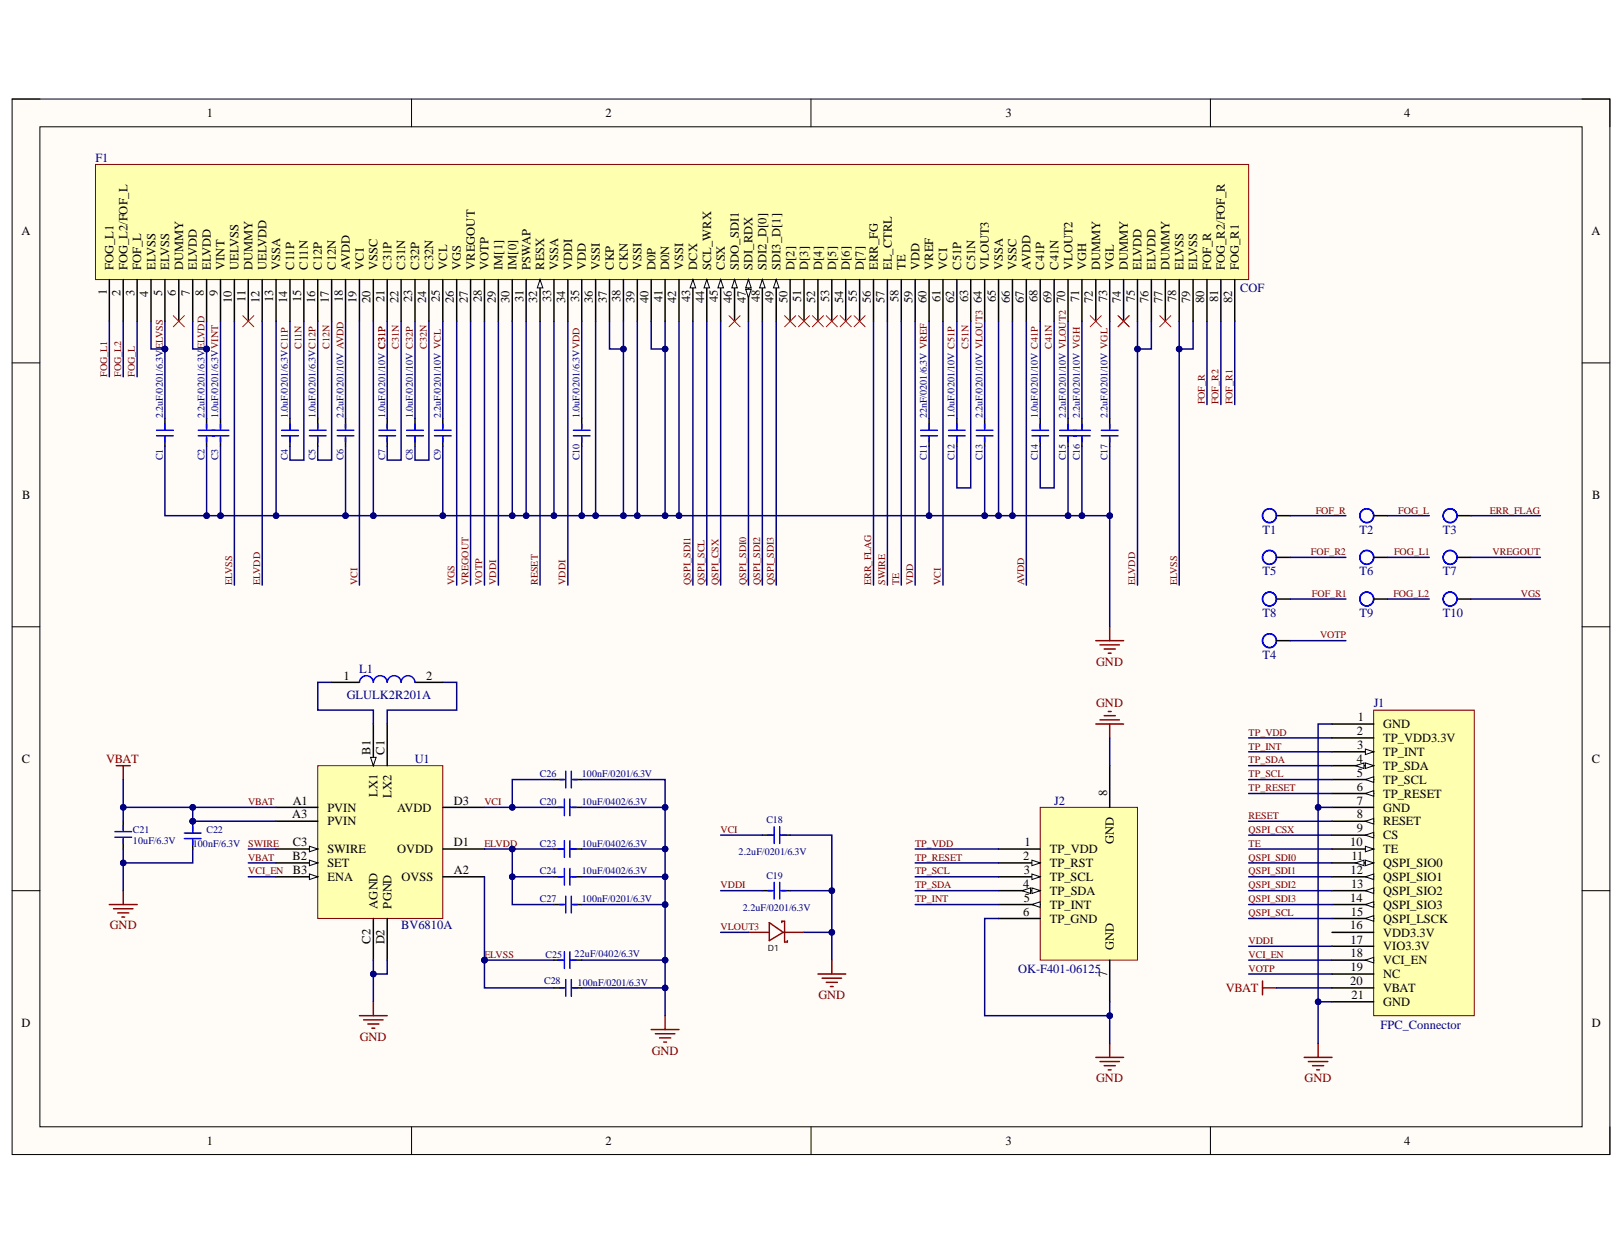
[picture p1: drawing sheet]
<svg xmlns="http://www.w3.org/2000/svg" width="279mm" height="216mm" viewBox="0 0 279 216" stroke-linecap="round" stroke-linejoin="round" font-family="sans-serif">
<defs><g id="words">
<g font-size="2.2">
<text x="35.6" y="20.1">1</text>
<text x="104.2" y="20.1">2</text>
<text x="173.1" y="20.1">3</text>
<text x="241.7" y="20.1">4</text>
<text x="3.7" y="40.5">A</text>
<text x="274" y="40.5">A</text>
<text x="3.8" y="85.9">B</text>
<text x="274.1" y="85.9">B</text>
<text x="59.2" y="117">1</text>
<text x="73.4" y="117">2</text>
<text x="233.7" y="124.2">1</text>
<text x="238.1" y="125.4">GND</text>
<text x="3.8" y="131.3">C</text>
<text x="233.6" y="126.6">2</text>
<text x="233.6" y="131.3">4</text>
<text x="233.6" y="128.9">3</text>
<text x="238.1" y="127.8">TP_VDD3.3V</text>
<text x="238.1" y="130.2">TP_INT</text>
<text x="274.1" y="131.3">C</text>
<text x="233.6" y="136.1">6</text>
<text x="233.6" y="133.8">5</text>
<text x="238.1" y="132.5">TP_SDA</text>
<text x="238.1" y="134.9">TP_SCL</text>
<text x="238.1" y="137.3">TP_RESET</text>
<text x="50.3" y="140.9">A3</text>
<text x="50.4" y="138.5">A1</text>
<text x="56.4" y="139.7">PVIN</text>
<text x="56.4" y="142.1">PVIN</text>
<text x="68.4" y="139.7">AVDD</text>
<text x="78.1" y="138.5">D3</text>
<text x="233.6" y="138.5">7</text>
<text x="233.6" y="143.3">9</text>
<text x="233.6" y="140.9">8</text>
<text x="238.1" y="139.7">GND</text>
<text x="238.1" y="142.1">RESET</text>
<text x="50.4" y="148.1">B2</text>
<text x="50.4" y="145.7">C3</text>
<text x="56.4" y="149.3">SET</text>
<text x="56.4" y="146.9">SWIRE</text>
<text x="68.4" y="146.9">OVDD</text>
<text x="78.1" y="145.7">D1</text>
<text x="176.1" y="148.1">2</text>
<text x="176.4" y="145.7">1</text>
<text x="180.8" y="146.9">TP_VDD</text>
<text x="180.8" y="149.3">TP_RST</text>
<text x="232.5" y="145.7">10</text>
<text x="232.7" y="148.1">11</text>
<text x="238.1" y="144.5">CS</text>
<text x="238.1" y="146.9">TE</text>
<text x="238.1" y="149.3">QSPI_SIO0</text>
<text x="50.4" y="150.5">B3</text>
<text x="56.4" y="151.7">ENA</text>
<text x="69.1" y="151.7">OVSS</text>
<text x="78.1" y="150.5">A2</text>
<text x="176.1" y="152.9">4</text>
<text x="176.2" y="155.3">5</text>
<text x="176.3" y="150.5">3</text>
<text x="180.8" y="151.7">TP_SCL</text>
<text x="180.8" y="154.1">TP_SDA</text>
<text x="232.5" y="155.3">14</text>
<text x="232.5" y="150.5">12</text>
<text x="232.6" y="152.9">13</text>
<text x="238.1" y="151.7">QSPI_SIO1</text>
<text x="238.1" y="154.1">QSPI_SIO2</text>
<text x="176.1" y="157.7">6</text>
<text x="180.8" y="156.5">TP_INT</text>
<text x="180.8" y="158.8">TP_GND</text>
<text x="232.5" y="160">16</text>
<text x="232.5" y="157.7">15</text>
<text x="238.1" y="156.5">QSPI_SIO3</text>
<text x="238.1" y="158.8">QSPI_LSCK</text>
<text x="238.1" y="161.3">VDD3.3V</text>
<text x="232.5" y="162.4">17</text>
<text x="232.5" y="164.8">18</text>
<text x="232.5" y="167.2">19</text>
<text x="238.1" y="163.6">VIO3.3V</text>
<text x="238.1" y="166">VCI_EN</text>
<text x="232.5" y="169.6">20</text>
<text x="232.7" y="172">21</text>
<text x="238.1" y="168.4">NC</text>
<text x="238.1" y="170.8">VBAT</text>
<text x="238.1" y="173.2">GND</text>
<text x="3.7" y="176.8">D</text>
<text x="274" y="176.8">D</text>
<text x="35.6" y="197.1">1</text>
<text x="104.2" y="197.1">2</text>
<text x="173.1" y="197.1">3</text>
<text x="241.7" y="197.1">4</text>
</g>
<g font-size="2.2" fill="#000080">
<text x="16.4" y="27.8">F1</text>
<text x="213.5" y="50.3">COF</text>
<text x="217.4" y="91.9">T1</text>
<text x="234.1" y="91.9">T2</text>
<text x="248.4" y="91.9">T3</text>
<text x="217.4" y="99.1">T5</text>
<text x="234.1" y="99.1">T6</text>
<text x="248.4" y="99.1">T7</text>
<text x="217.4" y="106.2">T8</text>
<text x="234.1" y="106.2">T9</text>
<text x="248.4" y="106.2">T10</text>
<text x="217.4" y="113.4">T4</text>
<text x="61.9" y="115.9">L1</text>
<text x="59.7" y="120.4">GLULK2R201A</text>
<text x="236.5" y="121.8">J1</text>
<text x="71.4" y="131.3">U1</text>
<text x="181.5" y="138.5">J2</text>
<text x="69.1" y="160">BV6810A</text>
<text x="175.3" y="167.5">OK-F401-06125</text>
<text x="237.7" y="177.2">FPC_Connector</text>
</g>
<g font-size="2.2" fill="#800000">
<text x="188.7" y="114.6">GND</text>
<text x="188.7" y="121.8">GND</text>
<text x="18.3" y="131.3">VBAT</text>
<text x="18.9" y="160">GND</text>
<text x="140.9" y="172">GND</text>
<text x="211" y="170.8">VBAT</text>
<text x="61.9" y="179.2">GND</text>
<text x="112.2" y="181.6">GND</text>
<text x="188.7" y="186.3">GND</text>
<text x="224.6" y="186.3">GND</text>
</g>
<g font-size="2.1">
<text x="19.5" y="46.5" transform="rotate(-90 19.5 46.5)">FOG_L1</text>
<text x="22" y="46.5" transform="rotate(-90 22 46.5)">FOG_L2/FOF_L</text>
<text x="24.3" y="46.5" transform="rotate(-90 24.3 46.5)">FOF_L</text>
<text x="26.7" y="46.5" transform="rotate(-90 26.7 46.5)">ELVSS</text>
<text x="29.1" y="46.5" transform="rotate(-90 29.1 46.5)">ELVSS</text>
<text x="31.5" y="46.5" transform="rotate(-90 31.5 46.5)">DUMMY</text>
<text x="33.9" y="46.5" transform="rotate(-90 33.9 46.5)">ELVDD</text>
<text x="36.3" y="46.5" transform="rotate(-90 36.3 46.5)">ELVDD</text>
<text x="38.7" y="46.5" transform="rotate(-90 38.7 46.5)">VINT</text>
<text x="41.1" y="46.5" transform="rotate(-90 41.1 46.5)">UELVSS</text>
<text x="43.5" y="46.5" transform="rotate(-90 43.5 46.5)">DUMMY</text>
<text x="45.9" y="46.5" transform="rotate(-90 45.9 46.5)">UELVDD</text>
<text x="48.2" y="46.5" transform="rotate(-90 48.2 46.5)">VSSA</text>
<text x="50.6" y="46.5" transform="rotate(-90 50.6 46.5)">C11P</text>
<text x="53" y="46.5" transform="rotate(-90 53 46.5)">C11N</text>
<text x="55.4" y="46.5" transform="rotate(-90 55.4 46.5)">C12P</text>
<text x="57.8" y="46.5" transform="rotate(-90 57.8 46.5)">C12N</text>
<text x="60.2" y="46.5" transform="rotate(-90 60.2 46.5)">AVDD</text>
<text x="62.6" y="46.5" transform="rotate(-90 62.6 46.5)">VCI</text>
<text x="65" y="46.5" transform="rotate(-90 65 46.5)">VSSC</text>
<text x="67.4" y="46.5" transform="rotate(-90 67.4 46.5)">C31P</text>
<text x="69.8" y="46.5" transform="rotate(-90 69.8 46.5)">C31N</text>
<text x="72.2" y="46.5" transform="rotate(-90 72.2 46.5)">C32P</text>
<text x="74.6" y="46.5" transform="rotate(-90 74.6 46.5)">C32N</text>
<text x="77" y="46.5" transform="rotate(-90 77 46.5)">VCL</text>
<text x="79.3" y="46.5" transform="rotate(-90 79.3 46.5)">VGS</text>
<text x="81.7" y="46.5" transform="rotate(-90 81.7 46.5)">VREGOUT</text>
<text x="84.1" y="46.5" transform="rotate(-90 84.1 46.5)">VOTP</text>
<text x="86.5" y="46.5" transform="rotate(-90 86.5 46.5)">IM[1]</text>
<text x="88.9" y="46.5" transform="rotate(-90 88.9 46.5)">IM[0]</text>
<text x="91.3" y="46.5" transform="rotate(-90 91.3 46.5)">PSWAP</text>
<text x="93.7" y="46.5" transform="rotate(-90 93.7 46.5)">RESX</text>
<text x="96.1" y="46.5" transform="rotate(-90 96.1 46.5)">VSSA</text>
<text x="98.5" y="46.5" transform="rotate(-90 98.5 46.5)">VDDI</text>
<text x="100.9" y="46.5" transform="rotate(-90 100.9 46.5)">VDD</text>
<text x="103.3" y="46.5" transform="rotate(-90 103.3 46.5)">VSSI</text>
<text x="105.7" y="46.5" transform="rotate(-90 105.7 46.5)">CKP</text>
<text x="108.1" y="46.5" transform="rotate(-90 108.1 46.5)">CKN</text>
<text x="110.4" y="46.5" transform="rotate(-90 110.4 46.5)">VSSI</text>
<text x="112.8" y="46.5" transform="rotate(-90 112.8 46.5)">D0P</text>
<text x="115.2" y="46.5" transform="rotate(-90 115.2 46.5)">D0N</text>
<text x="117.6" y="46.5" transform="rotate(-90 117.6 46.5)">VSSI</text>
<text x="120" y="46.5" transform="rotate(-90 120 46.5)">DCX</text>
<text x="122.4" y="46.5" transform="rotate(-90 122.4 46.5)">SCL_WRX</text>
<text x="124.8" y="46.5" transform="rotate(-90 124.8 46.5)">CSX</text>
<text x="127.2" y="46.5" transform="rotate(-90 127.2 46.5)">SDO_SDI1</text>
<text x="129.6" y="46.5" transform="rotate(-90 129.6 46.5)">SDI_RDX</text>
<text x="132" y="46.5" transform="rotate(-90 132 46.5)">SDI2_D[0]</text>
<text x="134.3" y="46.5" transform="rotate(-90 134.3 46.5)">SDI3_D[1]</text>
<text x="136.8" y="46.5" transform="rotate(-90 136.8 46.5)">D[2]</text>
<text x="139.1" y="46.5" transform="rotate(-90 139.1 46.5)">D[3]</text>
<text x="141.5" y="46.5" transform="rotate(-90 141.5 46.5)">D[4]</text>
<text x="143.9" y="46.5" transform="rotate(-90 143.9 46.5)">D[5]</text>
<text x="146.3" y="46.5" transform="rotate(-90 146.3 46.5)">D[6]</text>
<text x="148.7" y="46.5" transform="rotate(-90 148.7 46.5)">D[7]</text>
<text x="151.1" y="46.5" transform="rotate(-90 151.1 46.5)">ERR_FG</text>
<text x="153.5" y="46.5" transform="rotate(-90 153.5 46.5)">EL_CTRL</text>
<text x="155.9" y="46.5" transform="rotate(-90 155.9 46.5)">TE</text>
<text x="158.3" y="46.5" transform="rotate(-90 158.3 46.5)">VDD</text>
<text x="160.7" y="46.5" transform="rotate(-90 160.7 46.5)">VREF</text>
<text x="163.1" y="46.5" transform="rotate(-90 163.1 46.5)">VCI</text>
<text x="165.4" y="46.5" transform="rotate(-90 165.4 46.5)">C51P</text>
<text x="167.8" y="46.5" transform="rotate(-90 167.8 46.5)">C51N</text>
<text x="170.2" y="46.5" transform="rotate(-90 170.2 46.5)">VLOUT3</text>
<text x="172.6" y="46.5" transform="rotate(-90 172.6 46.5)">VSSA</text>
<text x="175" y="46.5" transform="rotate(-90 175 46.5)">VSSC</text>
<text x="177.4" y="46.5" transform="rotate(-90 177.4 46.5)">AVDD</text>
<text x="179.8" y="46.5" transform="rotate(-90 179.8 46.5)">C41P</text>
<text x="182.2" y="46.5" transform="rotate(-90 182.2 46.5)">C41N</text>
<text x="184.6" y="46.5" transform="rotate(-90 184.6 46.5)">VLOUT2</text>
<text x="187" y="46.5" transform="rotate(-90 187 46.5)">VGH</text>
<text x="189.4" y="46.5" transform="rotate(-90 189.4 46.5)">DUMMY</text>
<text x="191.8" y="46.5" transform="rotate(-90 191.8 46.5)">VGL</text>
<text x="194.2" y="46.5" transform="rotate(-90 194.2 46.5)">DUMMY</text>
<text x="196.5" y="46.5" transform="rotate(-90 196.5 46.5)">ELVDD</text>
<text x="198.9" y="46.5" transform="rotate(-90 198.9 46.5)">ELVDD</text>
<text x="201.3" y="46.5" transform="rotate(-90 201.3 46.5)">DUMMY</text>
<text x="203.7" y="46.5" transform="rotate(-90 203.7 46.5)">ELVSS</text>
<text x="206.1" y="46.5" transform="rotate(-90 206.1 46.5)">ELVSS</text>
<text x="208.5" y="46.5" transform="rotate(-90 208.5 46.5)">FOF_R</text>
<text x="210.9" y="46.5" transform="rotate(-90 210.9 46.5)">FOG_R2/FOF_R</text>
<text x="213.3" y="46.5" transform="rotate(-90 213.3 46.5)">FOG_R1</text>
<text x="18.4" y="50.8" transform="rotate(-90 18.4 50.8)">1</text>
<text x="20.7" y="51" transform="rotate(-90 20.7 51)">2</text>
<text x="23.1" y="50.9" transform="rotate(-90 23.1 50.9)">3</text>
<text x="25.5" y="51.1" transform="rotate(-90 25.5 51.1)">4</text>
<text x="27.9" y="51" transform="rotate(-90 27.9 51)">5</text>
<text x="30.3" y="51" transform="rotate(-90 30.3 51)">6</text>
<text x="32.7" y="51" transform="rotate(-90 32.7 51)">7</text>
<text x="35.1" y="51" transform="rotate(-90 35.1 51)">8</text>
<text x="37.5" y="51" transform="rotate(-90 37.5 51)">9</text>
<text x="39.9" y="52.1" transform="rotate(-90 39.9 52.1)">10</text>
<text x="42.3" y="51.9" transform="rotate(-90 42.3 51.9)">11</text>
<text x="44.7" y="52.1" transform="rotate(-90 44.7 52.1)">12</text>
<text x="47.1" y="52" transform="rotate(-90 47.1 52)">13</text>
<text x="49.5" y="52.1" transform="rotate(-90 49.5 52.1)">14</text>
<text x="51.8" y="52.1" transform="rotate(-90 51.8 52.1)">15</text>
<text x="54.2" y="52.1" transform="rotate(-90 54.2 52.1)">16</text>
<text x="56.6" y="52.1" transform="rotate(-90 56.6 52.1)">17</text>
<text x="59" y="52.1" transform="rotate(-90 59 52.1)">18</text>
<text x="61.4" y="52.1" transform="rotate(-90 61.4 52.1)">19</text>
<text x="63.8" y="52.1" transform="rotate(-90 63.8 52.1)">20</text>
<text x="66.2" y="51.9" transform="rotate(-90 66.2 51.9)">21</text>
<text x="68.6" y="52.1" transform="rotate(-90 68.6 52.1)">22</text>
<text x="71" y="52" transform="rotate(-90 71 52)">23</text>
<text x="73.4" y="52.1" transform="rotate(-90 73.4 52.1)">24</text>
<text x="75.7" y="52.1" transform="rotate(-90 75.7 52.1)">25</text>
<text x="78.1" y="52.1" transform="rotate(-90 78.1 52.1)">26</text>
<text x="80.6" y="52.1" transform="rotate(-90 80.6 52.1)">27</text>
<text x="82.9" y="52.1" transform="rotate(-90 82.9 52.1)">28</text>
<text x="85.3" y="52.1" transform="rotate(-90 85.3 52.1)">29</text>
<text x="87.7" y="52.1" transform="rotate(-90 87.7 52.1)">30</text>
<text x="90.1" y="51.9" transform="rotate(-90 90.1 51.9)">31</text>
<text x="92.5" y="52.1" transform="rotate(-90 92.5 52.1)">32</text>
<text x="94.9" y="52" transform="rotate(-90 94.9 52)">33</text>
<text x="97.3" y="52.1" transform="rotate(-90 97.3 52.1)">34</text>
<text x="99.7" y="52.1" transform="rotate(-90 99.7 52.1)">35</text>
<text x="102.1" y="52.1" transform="rotate(-90 102.1 52.1)">36</text>
<text x="104.5" y="52.1" transform="rotate(-90 104.5 52.1)">37</text>
<text x="106.8" y="52.1" transform="rotate(-90 106.8 52.1)">38</text>
<text x="109.2" y="52.1" transform="rotate(-90 109.2 52.1)">39</text>
<text x="111.6" y="52.1" transform="rotate(-90 111.6 52.1)">40</text>
<text x="114" y="51.9" transform="rotate(-90 114 51.9)">41</text>
<text x="116.4" y="52.1" transform="rotate(-90 116.4 52.1)">42</text>
<text x="118.8" y="52" transform="rotate(-90 118.8 52)">43</text>
<text x="121.2" y="52.1" transform="rotate(-90 121.2 52.1)">44</text>
<text x="123.6" y="52.1" transform="rotate(-90 123.6 52.1)">45</text>
<text x="126" y="52.1" transform="rotate(-90 126 52.1)">46</text>
<text x="128.4" y="52.1" transform="rotate(-90 128.4 52.1)">47</text>
<text x="130.8" y="52.1" transform="rotate(-90 130.8 52.1)">48</text>
<text x="133.2" y="52.1" transform="rotate(-90 133.2 52.1)">49</text>
<text x="135.6" y="52.1" transform="rotate(-90 135.6 52.1)">50</text>
<text x="137.9" y="51.9" transform="rotate(-90 137.9 51.9)">51</text>
<text x="140.3" y="52.1" transform="rotate(-90 140.3 52.1)">52</text>
<text x="142.7" y="52" transform="rotate(-90 142.7 52)">53</text>
<text x="145.1" y="52.1" transform="rotate(-90 145.1 52.1)">54</text>
<text x="147.5" y="52.1" transform="rotate(-90 147.5 52.1)">55</text>
<text x="149.9" y="52.1" transform="rotate(-90 149.9 52.1)">56</text>
<text x="152.3" y="52.1" transform="rotate(-90 152.3 52.1)">57</text>
<text x="154.7" y="52.1" transform="rotate(-90 154.7 52.1)">58</text>
<text x="157.1" y="52.1" transform="rotate(-90 157.1 52.1)">59</text>
<text x="159.5" y="52.1" transform="rotate(-90 159.5 52.1)">60</text>
<text x="161.9" y="51.9" transform="rotate(-90 161.9 51.9)">61</text>
<text x="164.3" y="52.1" transform="rotate(-90 164.3 52.1)">62</text>
<text x="166.7" y="52" transform="rotate(-90 166.7 52)">63</text>
<text x="169" y="52.1" transform="rotate(-90 169 52.1)">64</text>
<text x="171.4" y="52.1" transform="rotate(-90 171.4 52.1)">65</text>
<text x="173.8" y="52.1" transform="rotate(-90 173.8 52.1)">66</text>
<text x="176.2" y="52.1" transform="rotate(-90 176.2 52.1)">67</text>
<text x="178.6" y="52.1" transform="rotate(-90 178.6 52.1)">68</text>
<text x="181" y="52.1" transform="rotate(-90 181 52.1)">69</text>
<text x="183.4" y="52.1" transform="rotate(-90 183.4 52.1)">70</text>
<text x="185.8" y="51.9" transform="rotate(-90 185.8 51.9)">71</text>
<text x="188.2" y="52.1" transform="rotate(-90 188.2 52.1)">72</text>
<text x="190.6" y="52" transform="rotate(-90 190.6 52)">73</text>
<text x="192.9" y="52.1" transform="rotate(-90 192.9 52.1)">74</text>
<text x="195.4" y="52.1" transform="rotate(-90 195.4 52.1)">75</text>
<text x="197.7" y="52.1" transform="rotate(-90 197.7 52.1)">76</text>
<text x="200.1" y="52.1" transform="rotate(-90 200.1 52.1)">77</text>
<text x="202.5" y="52.1" transform="rotate(-90 202.5 52.1)">78</text>
<text x="204.9" y="52.1" transform="rotate(-90 204.9 52.1)">79</text>
<text x="207.3" y="52.1" transform="rotate(-90 207.3 52.1)">80</text>
<text x="209.7" y="51.9" transform="rotate(-90 209.7 51.9)">81</text>
<text x="212.1" y="52.1" transform="rotate(-90 212.1 52.1)">82</text>
<text x="63.8" y="129.9" transform="rotate(-90 63.8 129.9)">B1</text>
<text x="66.2" y="129.9" transform="rotate(-90 66.2 129.9)">C1</text>
<text x="65" y="137.2" transform="rotate(-90 65 137.2)">LX1</text>
<text x="67.4" y="137.4" transform="rotate(-90 67.4 137.4)">LX2</text>
<text x="190.6" y="137.1" transform="rotate(-90 190.6 137.1)">8</text>
<text x="191.8" y="145.3" transform="rotate(-90 191.8 145.3)">GND</text>
<text x="65" y="156.4" transform="rotate(-90 65 156.4)">AGND</text>
<text x="67.4" y="156.4" transform="rotate(-90 67.4 156.4)">PGND</text>
<text x="63.8" y="162.5" transform="rotate(-90 63.8 162.5)">C2</text>
<text x="66.2" y="162.6" transform="rotate(-90 66.2 162.6)">D2</text>
<text x="191.8" y="163.6" transform="rotate(-90 191.8 163.6)">GND</text>
<text x="190.6" y="168.2" transform="rotate(-90 190.6 168.2)">7</text>
</g>
<g font-size="1.7" fill="#800000">
<text x="18.4" y="64.9" transform="rotate(-90 18.4 64.9)">FOG_L1</text>
<text x="20.9" y="64.9" transform="rotate(-90 20.9 64.9)">FOG_L2</text>
<text x="23.2" y="64.9" transform="rotate(-90 23.2 64.9)">FOG_L</text>
<text x="28" y="60.1" transform="rotate(-90 28 60.1)">ELVSS</text>
<text x="35.2" y="60.1" transform="rotate(-90 35.2 60.1)">ELVDD</text>
<text x="51.9" y="60.1" transform="rotate(-90 51.9 60.1)">C11N</text>
<text x="56.7" y="60.1" transform="rotate(-90 56.7 60.1)">C12N</text>
<text x="68.7" y="60.1" transform="rotate(-90 68.7 60.1)">C31N</text>
<text x="73.5" y="60.1" transform="rotate(-90 73.5 60.1)">C32N</text>
<text x="166.7" y="60.1" transform="rotate(-90 166.7 60.1)">C51N</text>
<text x="181.1" y="60.1" transform="rotate(-90 181.1 60.1)">C41N</text>
<text x="207.4" y="69.6" transform="rotate(-90 207.4 69.6)">FOF_R</text>
<text x="209.8" y="69.6" transform="rotate(-90 209.8 69.6)">FOF_R2</text>
<text x="212.2" y="69.6" transform="rotate(-90 212.2 69.6)">FOF_R1</text>
<text x="226.5" y="88.4">FOF_R</text>
<text x="240.7" y="88.4">FOG_L</text>
<text x="256.4" y="88.4">ERR_FLAG</text>
<text x="225.7" y="95.6">FOF_R2</text>
<text x="240" y="95.6">FOG_L1</text>
<text x="257" y="95.6">VREGOUT</text>
<text x="40" y="100.7" transform="rotate(-90 40 100.7)">ELVSS</text>
<text x="44.8" y="100.7" transform="rotate(-90 44.8 100.7)">ELVDD</text>
<text x="61.5" y="100.7" transform="rotate(-90 61.5 100.7)">VCI</text>
<text x="78.2" y="100.7" transform="rotate(-90 78.2 100.7)">VGS</text>
<text x="80.6" y="100.7" transform="rotate(-90 80.6 100.7)">VREGOUT</text>
<text x="83" y="100.7" transform="rotate(-90 83 100.7)">VOTP</text>
<text x="85.4" y="100.7" transform="rotate(-90 85.4 100.7)">VDDI</text>
<text x="92.6" y="100.7" transform="rotate(-90 92.6 100.7)">RESET</text>
<text x="97.4" y="100.7" transform="rotate(-90 97.4 100.7)">VDDI</text>
<text x="118.9" y="100.7" transform="rotate(-90 118.9 100.7)">QSPI_SDI1</text>
<text x="121.3" y="100.7" transform="rotate(-90 121.3 100.7)">QSPI_SCL</text>
<text x="123.7" y="100.7" transform="rotate(-90 123.7 100.7)">QSPI_CSX</text>
<text x="128.5" y="100.7" transform="rotate(-90 128.5 100.7)">QSPI_SDI0</text>
<text x="130.9" y="100.7" transform="rotate(-90 130.9 100.7)">QSPI_SDI2</text>
<text x="133.2" y="100.7" transform="rotate(-90 133.2 100.7)">QSPI_SDI3</text>
<text x="150" y="100.7" transform="rotate(-90 150 100.7)">ERR_FLAG</text>
<text x="152.4" y="100.7" transform="rotate(-90 152.4 100.7)">SWIRE</text>
<text x="154.8" y="100.7" transform="rotate(-90 154.8 100.7)">TE</text>
<text x="157.2" y="100.7" transform="rotate(-90 157.2 100.7)">VDD</text>
<text x="162" y="100.7" transform="rotate(-90 162 100.7)">VCI</text>
<text x="176.3" y="100.7" transform="rotate(-90 176.3 100.7)">AVDD</text>
<text x="195.4" y="100.7" transform="rotate(-90 195.4 100.7)">ELVDD</text>
<text x="202.6" y="100.7" transform="rotate(-90 202.6 100.7)">ELVSS</text>
<text x="225.9" y="102.8">FOF_R1</text>
<text x="239.9" y="102.8">FOG_L2</text>
<text x="261.8" y="102.8">VGS</text>
<text x="227.3" y="109.9">VOTP</text>
<text x="214.9" y="129.1">TP_INT</text>
<text x="214.9" y="131.4">TP_SDA</text>
<text x="214.9" y="126.7">TP_VDD</text>
<text x="214.9" y="133.8">TP_SCL</text>
<text x="214.9" y="136.2">TP_RESET</text>
<text x="42.7" y="138.6">VBAT</text>
<text x="83.4" y="138.6">VCI</text>
<text x="124.1" y="143.4">VCI</text>
<text x="214.9" y="143.4">QSPI_CSX</text>
<text x="214.9" y="141">RESET</text>
<text x="42.7" y="145.8">SWIRE</text>
<text x="42.7" y="148.2">VBAT</text>
<text x="83.4" y="145.8">ELVDD</text>
<text x="157.5" y="148.2">TP_RESET</text>
<text x="157.5" y="145.8">TP_VDD</text>
<text x="214.9" y="148.2">QSPI_SDI0</text>
<text x="214.9" y="145.8">TE</text>
<text x="42.7" y="150.6">VCI_EN</text>
<text x="124.1" y="153">VDDI</text>
<text x="157.5" y="155.4">TP_INT</text>
<text x="157.5" y="153">TP_SDA</text>
<text x="157.5" y="150.6">TP_SCL</text>
<text x="214.9" y="150.6">QSPI_SDI1</text>
<text x="214.9" y="153">QSPI_SDI2</text>
<text x="214.9" y="155.4">QSPI_SDI3</text>
<text x="124.1" y="160.2">VLOUT3</text>
<text x="214.9" y="157.7">QSPI_SCL</text>
<text x="83.4" y="164.9">ELVSS</text>
<text x="214.9" y="164.9">VCI_EN</text>
<text x="214.9" y="162.5">VDDI</text>
<text x="214.9" y="167.3">VOTP</text>
</g>
<g font-size="1.7" fill="#000080">
<text x="28" y="72" transform="rotate(-90 28 72)">2.2uF/0201/6.3V</text>
<text x="35.2" y="72" transform="rotate(-90 35.2 72)">2.2uF/0201/6.3V</text>
<text x="37.6" y="72" transform="rotate(-90 37.6 72)">1.0uF/0201/6.3VVINT</text>
<text x="49.5" y="72" transform="rotate(-90 49.5 72)">1.0uF/0201/6.3VC11P</text>
<text x="54.3" y="72" transform="rotate(-90 54.3 72)">1.0uF/0201/6.3VC12P</text>
<text x="59.1" y="72" transform="rotate(-90 59.1 72)">2.2uF/0201/10V AVDD</text>
<text x="66.3" y="72" transform="rotate(-90 66.3 72)">1.0uF/0201/10V C31P</text>
<text x="71.1" y="72" transform="rotate(-90 71.1 72)">1.0uF/0201/10V C32P</text>
<text x="75.9" y="72" transform="rotate(-90 75.9 72)">2.2uF/0201/10V VCL</text>
<text x="99.8" y="72" transform="rotate(-90 99.8 72)">1.0uF/0201/6.3VVDD</text>
<text x="159.6" y="72" transform="rotate(-90 159.6 72)">22nF/0201/6.3V VREF</text>
<text x="164.3" y="72" transform="rotate(-90 164.3 72)">1.0uF/0201/10V C51P</text>
<text x="169.1" y="72" transform="rotate(-90 169.1 72)">2.2uF/0201/10V VLOUT3</text>
<text x="178.7" y="72" transform="rotate(-90 178.7 72)">1.0uF/0201/10V C41P</text>
<text x="183.5" y="72" transform="rotate(-90 183.5 72)">2.2uF/0201/10V VLOUT2</text>
<text x="185.9" y="72" transform="rotate(-90 185.9 72)">2.2uF/0201/10V VGH</text>
<text x="190.7" y="72" transform="rotate(-90 190.7 72)">2.2uF/0201/10V VGL</text>
<text x="28" y="79.2" transform="rotate(-90 28 79.2)">C1</text>
<text x="35.2" y="79.2" transform="rotate(-90 35.2 79.2)">C2</text>
<text x="37.6" y="79.2" transform="rotate(-90 37.6 79.2)">C3</text>
<text x="49.5" y="79.2" transform="rotate(-90 49.5 79.2)">C4</text>
<text x="54.3" y="79.2" transform="rotate(-90 54.3 79.2)">C5</text>
<text x="59.1" y="79.2" transform="rotate(-90 59.1 79.2)">C6</text>
<text x="66.3" y="79.2" transform="rotate(-90 66.3 79.2)">C7</text>
<text x="71.1" y="79.2" transform="rotate(-90 71.1 79.2)">C8</text>
<text x="75.9" y="79.2" transform="rotate(-90 75.9 79.2)">C9</text>
<text x="99.8" y="79.2" transform="rotate(-90 99.8 79.2)">C10</text>
<text x="159.6" y="79.2" transform="rotate(-90 159.6 79.2)">C11</text>
<text x="164.3" y="79.2" transform="rotate(-90 164.3 79.2)">C12</text>
<text x="169.1" y="79.2" transform="rotate(-90 169.1 79.2)">C13</text>
<text x="178.7" y="79.2" transform="rotate(-90 178.7 79.2)">C14</text>
<text x="183.5" y="79.2" transform="rotate(-90 183.5 79.2)">C15</text>
<text x="185.9" y="79.2" transform="rotate(-90 185.9 79.2)">C16</text>
<text x="190.7" y="79.2" transform="rotate(-90 190.7 79.2)">C17</text>
<text x="93" y="133.8">C26</text>
<text x="100.2" y="133.8">100nF/0201/6.3V</text>
<text x="22.9" y="143.4">C21</text>
<text x="35.5" y="143.4">C22</text>
<text x="93" y="138.6">C20</text>
<text x="100.2" y="138.6">10uF/0402/6.3V</text>
<text x="131.9" y="141.7">C18</text>
<text x="22.9" y="145.3">10uF/6.3V</text>
<text x="33.2" y="145.8">100nF/6.3V</text>
<text x="93" y="145.8">C23</text>
<text x="100.2" y="145.8">10uF/0402/6.3V</text>
<text x="127.1" y="147.2">2.2uF/0201/6.3V</text>
<text x="93" y="150.6">C24</text>
<text x="93" y="155.4">C27</text>
<text x="100.2" y="150.6">10uF/0402/6.3V</text>
<text x="100.2" y="155.4">100nF/0201/6.3V</text>
<text x="131.9" y="151.3">C19</text>
<text x="127.9" y="156.8">2.2uF/0201/6.3V</text>
<text x="93.9" y="164.9">C25</text>
<text x="98.9" y="164.7">22uF/0402/6.3V</text>
<text x="93.7" y="169.5">C28</text>
<text x="99.4" y="169.7">100nF/0201/6.3V</text>
</g>
<text font-size="1.5" x="132.2" y="163.8">D1</text>
</g></defs>
<path d="M2.1 17.1h275v181.7h-275z" fill-rule="evenodd" fill="#fffcf8"/>
<path d="M2.1 17.1h275v181.7h-275z" fill="none" stroke="#000" stroke-width=".17"/>
<path d="M6.9 21.8h265.5v172.2h-265.5z" fill-rule="evenodd" fill="#fffcf8"/>
<g fill="none" stroke="#000" stroke-width=".17">
<path d="M2.1 17h4.8M70.8 17v4.8M139.6 17v4.8M208.4 17.1v4.7M272.4 17.1h4.7v4.7M6.9 21.8h265.5v172.2h-265.5zM2.1 62.5h4.8M272.4 62.5h4.7M2.1 107.9h4.8M272.4 107.9h4.7M2.1 153.3h4.8M272.4 153.3h4.7"/>
<path d="M70.9 194v4.8M139.6 194v4.8M208.4 194v4.8M277.1 194v4.8"/>
</g>
<path d="M16.4 28.3h198.6v19.8h-198.6z" fill-rule="evenodd" fill="#ffffb0"/>
<path d="M16.4 28.3h198.6v19.8h-198.6z" fill="none" stroke="#800000" stroke-width=".17"/>
<g fill="none" stroke="#000" stroke-width=".25">
<path d="M18.8 48.1v7.2M21.2 48.1v7.2M23.6 48.1v7.2M26 48.1v7.2M28.4 48.1v7.2M30.8 48.1v7.2M33.2 48.1v7.2M35.6 48.1v7.2M38 48.1v7.2M40.3 48.1v7.2M42.7 48.1v7.2M45.1 48.1v7.2"/>
<path d="M47.5 48.1v7.2M49.9 48.1v7.2M52.3 48.1v7.2M54.7 48.1v7.2M57.1 48.1v7.2M59.5 48.1v7.2M61.9 48.1v7.2M64.3 48.1v7.2M66.7 48.1v7.2M69.1 48.1v7.2M71.4 48.1v7.2M73.8 48.1v7.2"/>
<path d="M76.2 48.1v7.2M78.6 48.1v7.2M81 48.1v7.2M83.4 48.1v7.2M85.8 48.1v7.2M88.2 48.1v7.2M90.6 48.1v7.2M93 48.1v7.2"/>
</g>
<path d="M93 48.1l.5 1.5h-1z" fill="#f8fcff"/>
<path d="M93 48.1l.5 1.5h-1z" fill="none" stroke="#000" stroke-width=".17"/>
<path d="M95.4 48.1v7.2M97.8 48.1v7.2M100.1 48.1v7.2M102.5 48.1v7.2M104.9 48.1v7.2M107.3 48.1v7.2M109.7 48.1v7.2M112.1 48.1v7.2M114.5 48.1v7.2M116.9 48.1v7.2M119.3 48.1v7.2" fill="none" stroke="#000" stroke-width=".25"/>
<path d="M119.3 48.1l.5 1.5h-1z" fill="#f8fcff"/>
<path d="M119.3 48.1l.5 1.5h-1z" fill="none" stroke="#000" stroke-width=".17"/>
<path d="M121.7 48.1v7.2" fill="none" stroke="#000" stroke-width=".25"/>
<path d="M121.7 48.1l.4 1.5h-.9z" fill="#f8fcff"/>
<path d="M121.7 48.1l.4 1.5h-.9z" fill="none" stroke="#000" stroke-width=".17"/>
<path d="M124.1 48.1v7.2" fill="none" stroke="#000" stroke-width=".25"/>
<path d="M124.1 48.1l.4 1.5h-.9z" fill="#f8fcff"/>
<path d="M124.1 48.1l.4 1.5h-.9z" fill="none" stroke="#000" stroke-width=".17"/>
<path d="M126.5 48.1v7.2" fill="none" stroke="#000" stroke-width=".25"/>
<path d="M126.5 48.1l.4 1.5h-.9z" fill="#f8fcff"/>
<path d="M126.5 48.1l.4 1.5h-.9z" fill="none" stroke="#000" stroke-width=".17"/>
<path d="M128.8 48.1v7.2" fill="none" stroke="#000" stroke-width=".25"/>
<path d="M128.8 48.1l.5 1.5h-.9z" fill="#f8fcff"/>
<path d="M128.8 48.1l.5 1.5h-.9z" fill="none" stroke="#000" stroke-width=".17"/>
<path d="M128.4 49.8h.9l-.5 1.4z" fill="#f8fcff"/>
<path d="M128.4 49.8h.9l-.5 1.4z" fill="none" stroke="#000" stroke-width=".17"/>
<path d="M131.2 48.1v7.2" fill="none" stroke="#000" stroke-width=".25"/>
<path d="M131.2 48.1l.5 1.5h-.9z" fill="#f8fcff"/>
<path d="M131.2 48.1l.5 1.5h-.9z" fill="none" stroke="#000" stroke-width=".17"/>
<path d="M133.6 48.1v7.2" fill="none" stroke="#000" stroke-width=".25"/>
<path d="M133.6 48.1l.5 1.5h-.9z" fill="#f8fcff"/>
<path d="M133.6 48.1l.5 1.5h-.9z" fill="none" stroke="#000" stroke-width=".17"/>
<g fill="none" stroke="#000" stroke-width=".25">
<path d="M136 48.1v7.2M138.4 48.1v7.2M140.8 48.1v7.2M143.2 48.1v7.2M145.6 48.1v7.2M148 48.1v7.2M150.4 48.1v7.2M152.8 48.1v7.2M155.2 48.1v7.2M157.5 48.1v7.2M159.9 48.1v7.2M162.3 48.1v7.2"/>
<path d="M164.7 48.1v7.2M167.1 48.1v7.2M169.5 48.1v7.2M171.9 48.1v7.2M174.3 48.1v7.2M176.7 48.1v7.2M179.1 48.1v7.2M181.5 48.1v7.2M183.9 48.1v7.2M186.3 48.1v7.2M188.6 48.1v7.2M191 48.1v7.2"/>
<path d="M193.4 48.1v7.2M195.8 48.1v7.2M198.2 48.1v7.2M200.6 48.1v7.2M203 48.1v7.2M205.4 48.1v7.2M207.8 48.1v7.2M210.2 48.1v7.2M212.6 48.1v7.2"/>
</g>
<g fill="none" stroke="#f00" stroke-width=".17">
<path d="M41.8 54.3l1.9 2M43.7 54.3l-1.9 2M125.5 54.4l1.9 1.9M127.4 54.4l-1.9 1.9M135.1 54.4l1.9 1.9M137 54.4l-1.9 1.9M137.5 54.4l1.9 1.9M139.4 54.4l-1.9 1.9M139.8 54.4l2 1.9M141.8 54.4l-2 1.9M142.2 54.4l2 1.9M144.2 54.4l-2 1.9"/>
<path d="M144.6 54.4l1.9 1.9M146.5 54.4l-1.9 1.9M147 54.4l1.9 1.9M148.9 54.4l-1.9 1.9M187.7 54.4l1.9 1.9M189.6 54.4l-1.9 1.9M192.5 54.4l1.9 1.9M194.4 54.4l-1.9 1.9M199.6 54.4l2 1.9M201.6 54.4l-2 1.9"/>
</g>
<path d="M188.6 110.3h4.8M189.4 111h3.3M190.1 111.7h1.9M190.8 112.5h.5M191 107.9v2.4M140.8 167.7h4.8M141.5 168.4h3.4M142.2 169.1h2M143 169.8h.4M143.2 165.3v2.4" fill="none" stroke="#800000" stroke-width=".25"/>
<path d="M54.7 131.8h21.5v26.3h-21.5z" fill-rule="evenodd" fill="#ffffb0"/>
<path d="M54.7 131.8h21.5v26.3h-21.5z" fill="none" stroke="#800000" stroke-width=".17"/>
<path d="M47.5 139h7.2M64.3 124.7v7.1M47.5 141.4h7.2M76.2 151h7.2" fill="none" stroke="#000" stroke-width=".25"/>
<path d="M63.8 130.4h.9l-.4 1.4z" fill="#f8fcff"/>
<path d="M63.8 130.4h.9l-.4 1.4z" fill="none" stroke="#000" stroke-width=".17"/>
<path d="M47.5 148.6h7.2" fill="none" stroke="#000" stroke-width=".25"/>
<path d="M53.3 148.1l1.4 .5-1.4 .4z" fill="#f8fcff"/>
<path d="M53.3 148.1l1.4 .5-1.4 .4z" fill="none" stroke="#000" stroke-width=".17"/>
<path d="M47.5 151h7.2" fill="none" stroke="#000" stroke-width=".25"/>
<path d="M53.3 150.5l1.4 .5-1.4 .4z" fill="#f8fcff"/>
<path d="M53.3 150.5l1.4 .5-1.4 .4z" fill="none" stroke="#000" stroke-width=".17"/>
<path d="M66.7 124.7v7.1M47.5 146.2h7.2M64.3 158.1v7.2" fill="none" stroke="#000" stroke-width=".25"/>
<path d="M53.3 145.7l1.4 .5-1.4 .5z" fill="#f8fcff"/>
<path d="M53.3 145.7l1.4 .5-1.4 .5z" fill="none" stroke="#000" stroke-width=".17"/>
<path d="M76.2 139h7.2M66.7 158.1v7.2M76.2 146.2h7.2" fill="none" stroke="#000" stroke-width=".25"/>
<path d="M236.5 122.3h17.3v52.6h-17.3z" fill-rule="evenodd" fill="#ffffb0"/>
<path d="M236.5 122.3h17.3v52.6h-17.3z" fill="none" stroke="#800000" stroke-width=".17"/>
<path d="M229.3 124.7h7.2M229.3 127h7.2M229.3 129.4h7.2" fill="none" stroke="#000" stroke-width=".25"/>
<path d="M235.1 129l1.4 .4-1.4 .5z" fill="#f8fcff"/>
<path d="M235.1 129l1.4 .4-1.4 .5z" fill="none" stroke="#000" stroke-width=".17"/>
<path d="M229.3 131.8h7.2" fill="none" stroke="#000" stroke-width=".25"/>
<path d="M235.1 131.3l1.4 .5-1.4 .5z" fill="#f8fcff"/>
<path d="M235.1 131.3l1.4 .5-1.4 .5z" fill="none" stroke="#000" stroke-width=".17"/>
<path d="M233.4 131.8l1.4-.5v1z" fill="#f8fcff"/>
<path d="M233.4 131.8l1.4-.5v1z" fill="none" stroke="#000" stroke-width=".17"/>
<path d="M229.3 134.2h7.2" fill="none" stroke="#000" stroke-width=".25"/>
<path d="M235.1 134.2l1.4-.5v1z" fill="#f8fcff"/>
<path d="M235.1 134.2l1.4-.5v1z" fill="none" stroke="#000" stroke-width=".17"/>
<path d="M229.3 136.6h7.2" fill="none" stroke="#000" stroke-width=".25"/>
<path d="M235.1 136.6l1.4-.5v1z" fill="#f8fcff"/>
<path d="M235.1 136.6l1.4-.5v1z" fill="none" stroke="#000" stroke-width=".17"/>
<path d="M229.3 139h7.2M229.3 141.4h7.2" fill="none" stroke="#000" stroke-width=".25"/>
<path d="M235.1 141.4l1.4-.5v1z" fill="#f8fcff"/>
<path d="M235.1 141.4l1.4-.5v1z" fill="none" stroke="#000" stroke-width=".17"/>
<path d="M229.3 143.8h7.2" fill="none" stroke="#000" stroke-width=".25"/>
<path d="M235.1 143.8l1.4-.5v1z" fill="#f8fcff"/>
<path d="M235.1 143.8l1.4-.5v1z" fill="none" stroke="#000" stroke-width=".17"/>
<path d="M229.3 146.2h7.2" fill="none" stroke="#000" stroke-width=".25"/>
<path d="M235.1 145.7l1.4 .5-1.4 .5z" fill="#f8fcff"/>
<path d="M235.1 145.7l1.4 .5-1.4 .5z" fill="none" stroke="#000" stroke-width=".17"/>
<path d="M229.3 148.6h7.2" fill="none" stroke="#000" stroke-width=".25"/>
<path d="M235.1 148.1l1.4 .5-1.4 .4z" fill="#f8fcff"/>
<path d="M235.1 148.1l1.4 .5-1.4 .4z" fill="none" stroke="#000" stroke-width=".17"/>
<path d="M233.4 148.6l1.4-.5v.9z" fill="#f8fcff"/>
<path d="M233.4 148.6l1.4-.5v.9z" fill="none" stroke="#000" stroke-width=".17"/>
<path d="M229.3 151h7.2" fill="none" stroke="#000" stroke-width=".25"/>
<path d="M235.1 151l1.4-.5v.9z" fill="#f8fcff"/>
<path d="M235.1 151l1.4-.5v.9z" fill="none" stroke="#000" stroke-width=".17"/>
<path d="M229.3 153.3h7.2" fill="none" stroke="#000" stroke-width=".25"/>
<path d="M235.1 153.3l1.4-.4v.9z" fill="#f8fcff"/>
<path d="M235.1 153.3l1.4-.4v.9z" fill="none" stroke="#000" stroke-width=".17"/>
<path d="M229.3 155.7h7.2" fill="none" stroke="#000" stroke-width=".25"/>
<path d="M235.1 155.7l1.4-.4v.9z" fill="#f8fcff"/>
<path d="M235.1 155.7l1.4-.4v.9z" fill="none" stroke="#000" stroke-width=".17"/>
<path d="M229.3 158.1h7.2" fill="none" stroke="#000" stroke-width=".25"/>
<path d="M235.1 158.1l1.4-.4v.9z" fill="#f8fcff"/>
<path d="M235.1 158.1l1.4-.4v.9z" fill="none" stroke="#000" stroke-width=".17"/>
<path d="M229.3 160.5h7.2M229.3 162.9h7.2M229.3 165.3h7.2" fill="none" stroke="#000" stroke-width=".25"/>
<path d="M235.1 165.3l1.4-.5v1z" fill="#f8fcff"/>
<path d="M235.1 165.3l1.4-.5v1z" fill="none" stroke="#000" stroke-width=".17"/>
<path d="M229.3 167.7h7.2M229.3 170.1h7.2M229.3 172.5h7.2" fill="none" stroke="#000" stroke-width=".25"/>
<path d="M226.9 179.7v2.3M224.5 182h4.8M225.2 182.8h3.4M226 183.5h1.9M226.7 184.2h.4" fill="none" stroke="#800000" stroke-width=".25"/>
<path d="M179.1 139h16.7v26.3h-16.7z" fill-rule="evenodd" fill="#ffffb0"/>
<path d="M179.1 139h16.7v26.3h-16.7z" fill="none" stroke="#800000" stroke-width=".17"/>
<path d="M171.9 146.2h7.2M171.9 148.6h7.2" fill="none" stroke="#000" stroke-width=".25"/>
<path d="M177.6 148.1l1.5 .5-1.5 .4z" fill="#f8fcff"/>
<path d="M177.6 148.1l1.5 .5-1.5 .4z" fill="none" stroke="#000" stroke-width=".17"/>
<path d="M171.9 151h7.2" fill="none" stroke="#000" stroke-width=".25"/>
<path d="M177.6 150.5l1.5 .5-1.5 .4z" fill="#f8fcff"/>
<path d="M177.6 150.5l1.5 .5-1.5 .4z" fill="none" stroke="#000" stroke-width=".17"/>
<path d="M171.9 153.3h7.2" fill="none" stroke="#000" stroke-width=".25"/>
<path d="M177.6 152.9l1.5 .4-1.5 .5z" fill="#f8fcff"/>
<path d="M177.6 152.9l1.5 .4-1.5 .5z" fill="none" stroke="#000" stroke-width=".17"/>
<path d="M176 153.3l1.4-.4v.9z" fill="#f8fcff"/>
<path d="M176 153.3l1.4-.4v.9z" fill="none" stroke="#000" stroke-width=".17"/>
<path d="M171.9 155.7h7.2" fill="none" stroke="#000" stroke-width=".25"/>
<path d="M177.6 155.7l1.5-.4v.9z" fill="#f8fcff"/>
<path d="M177.6 155.7l1.5-.4v.9z" fill="none" stroke="#000" stroke-width=".17"/>
<path d="M191 131.8v7.2M171.9 158.1h7.2M191 165.3v7.2" fill="none" stroke="#000" stroke-width=".25"/>
<g fill="none" stroke="#800000" stroke-width=".25">
<path d="M20 131.8h2.4M21.2 131.8v2.4M188.6 124.7h4.8M189.4 123.9h3.3M190.1 123.2h1.9M190.8 122.5h.5M191 124.7v2.3M18.8 155.7h4.8M19.5 156.5h3.4M20.3 157.2h1.9M21 157.9h.5M21.2 153.3v2.4"/>
<path d="M61.9 174.9h4.8M62.6 175.6h3.3M63.3 176.3h1.9M64 177h.5M64.3 172.5v2.4M112.1 177.3h4.8M112.8 178h3.4M113.5 178.7h2M114.3 179.4h.4M114.5 174.9v2.4M191 179.7v2.3M188.6 182h4.8"/>
<path d="M189.4 182.8h3.3M190.1 183.5h1.9M190.8 184.2h.5"/>
</g>
<circle cx="83.4" cy="165.3" r=".48" fill="#000080"/>
<circle cx="83.4" cy="165.3" r=".48" fill="none" stroke="#000080" stroke-width=".17"/>
<path d="M128.8 160.5h3.6M134.8 160.5h3.6" fill="none" stroke="#800" stroke-width=".25"/>
<path d="M132.4 158.8l2.4 1.7-2.4 1.5zM134.6 158.8v-.2h.5v3.6h.4v-.2" fill="none" stroke="#a00000" stroke-width=".25"/>
<g fill="none" stroke="#000" stroke-width=".25">
<path d="M28.4 72v1.7M28.4 75.4v1.4M35.6 72v1.7M35.6 75.4v1.4M38 72v1.7M38 75.4v1.4M49.9 72v1.7M49.9 75.4v1.4M54.7 72v1.7M54.7 75.4v1.4M59.5 72v1.7M59.5 75.4v1.4"/>
<path d="M66.7 72v1.7M66.7 75.4v1.4M71.4 72v1.7M71.4 75.4v1.4M76.2 72v1.7M76.2 75.4v1.4M100.1 72v1.7M100.1 75.4v1.4M159.9 72v1.7M159.9 75.4v1.4M164.7 72v1.7M164.7 75.4v1.4"/>
<path d="M169.5 72v1.7M169.5 75.4v1.4M179.1 72v1.7M179.1 75.4v1.4M183.9 72v1.7M183.9 75.4v1.4M186.3 72v1.7M186.3 75.4v1.4M191 72v1.7M191 75.4v1.4M21.2 141.4v1.4M21.2 144.5v1.7"/>
</g>
<g fill="none" stroke="#00f" stroke-width=".25">
<path d="M27 74.1h2.8M27 75h2.8M28.4 73v1M28.4 75.2v.9M34.1 74.1h5.3M34.1 75h5.3M35.6 73v1M35.6 75.2v.9M38 73v1M38 75.2v.9M48.5 74.1h2.9M48.5 75h2.9"/>
<path d="M49.9 73v1M49.9 75.2v.9M53.3 74.1h2.8M53.3 75h2.8M54.7 73v1M54.7 75.2v.9M58 74.1h2.9M58 75h2.9M59.5 73v1M59.5 75.2v.9M65.2 74.1h2.9M65.2 75h2.9"/>
<path d="M66.7 73v1M66.7 75.2v.9M70 74.1h2.9M70 75h2.9M71.4 73v1M71.4 75.2v.9M74.8 74.1h2.9M74.8 75h2.9M76.2 73v1M76.2 75.2v.9M98.7 74.1h2.9M98.7 75h2.9"/>
<path d="M100.1 73v1M100.1 75.2v.9M158.5 74.1h2.9M158.5 75h2.9M159.9 73v1M159.9 75.2v.9M163.3 74.1h2.9M163.3 75h2.9M164.7 73v1M164.7 75.2v.9M168.1 74.1h2.8M168.1 75h2.8"/>
<path d="M169.5 73v1M169.5 75.2v.9M177.6 74.1h2.9M177.6 75h2.9M179.1 73v1M179.1 75.2v.9M182.4 74.1h5.3M182.4 75h5.3M183.9 73v1M183.9 75.2v.9M186.3 73v1M186.3 75.2v.9"/>
<path d="M189.6 74.1h2.9M189.6 75h2.9M191 73v1M191 75.2v.9M19.8 144.1h2.9M19.8 143.2h2.9M21.2 142.1v1M21.2 144.3v.9"/>
</g>
<circle cx="33.2" cy="141.4" r=".48" fill="#000080"/>
<circle cx="33.2" cy="141.4" r=".48" fill="none" stroke="#000080" stroke-width=".17"/>
<path d="M33.2 141.4v1.7" fill="none" stroke="#000" stroke-width=".25"/>
<circle cx="33.2" cy="141.4" r=".48" fill="#000080"/>
<circle cx="33.2" cy="141.4" r=".48" fill="none" stroke="#000080" stroke-width=".17"/>
<g fill="none" stroke="#000" stroke-width=".25">
<path d="M219.7 88.8h2.4M219.7 96h2.4M236.5 88.8h2.4M236.5 96h2.4M250.8 88.8h2.4M250.8 96h2.4M219.7 103.1h2.4M219.7 110.3h2.4M236.5 103.1h2.4M250.8 103.1h2.4M95.4 139h1.4M98.5 139h1.6"/>
<path d="M33.2 144.7v1.5M95.4 146.2h1.4M98.5 146.2h1.6M131.2 143.8h1.7M131.2 153.3h1.7M134.6 143.8h1.4M134.6 153.3h1.4M95.4 165.3h1.4M98.5 165.3h1.6"/>
</g>
<g fill="none" stroke="#00f" stroke-width=".25">
<path d="M96.1 139h.9M97.2 137.6v2.8M98.1 137.6v2.8M98.2 139h1M31.7 143.4h2.9M31.7 144.4h2.9M33.2 142.3v1M33.2 144.5v1M96.1 146.2h.9M97.2 144.7v2.9M98.1 144.7v2.9M98.2 146.2h1"/>
<path d="M132.2 143.8h1M132.2 153.3h1M133.3 142.3v2.9M133.3 151.9v2.9M134.2 142.3v2.9M134.2 151.9v2.9M134.3 143.8h1M134.3 153.3h1M96.1 165.3h.9M97.2 163.9v2.8M98.1 163.9v2.8M98.2 165.3h1"/>
<circle cx="218.5" cy="88.8" r="1.2"/>
<circle cx="218.5" cy="96" r="1.2"/>
<circle cx="218.5" cy="96" r="1.19"/>
<circle cx="235.3" cy="88.8" r="1.2"/>
<circle cx="235.3" cy="96" r="1.2"/>
<circle cx="235.3" cy="96" r="1.19"/>
<circle cx="249.6" cy="88.8" r="1.2"/>
<circle cx="249.6" cy="96" r="1.19"/>
<circle cx="249.6" cy="96" r="1.2"/>
<circle cx="218.5" cy="110.3" r="1.2"/>
<circle cx="218.5" cy="103.1" r="1.2"/>
<circle cx="218.5" cy="103.1" r="1.19"/>
<circle cx="235.3" cy="103.1" r="1.2"/>
<circle cx="235.3" cy="103.1" r="1.19"/>
<circle cx="249.6" cy="103.1" r="1.19"/>
<circle cx="249.6" cy="103.1" r="1.2"/>
</g>
<path d="M217.3 168.9v2.4M217.3 170.1h2.4" fill="none" stroke="#800000" stroke-width=".25"/>
<circle cx="35.6" cy="60.1" r=".48" fill="#000080"/>
<circle cx="35.6" cy="60.1" r=".48" fill="none" stroke="#000080" stroke-width=".17"/>
<circle cx="28.4" cy="60.1" r=".48" fill="#000080"/>
<circle cx="28.4" cy="60.1" r=".48" fill="none" stroke="#000080" stroke-width=".17"/>
<path d="M29.8 54.3l1.9 2M31.7 54.3l-1.9 2" fill="none" stroke="#f00" stroke-width=".17"/>
<path d="M95.4 134.2h1.6M98.7 134.2h1.4M95.4 151h1.4M95.4 155.7h1.6M98.5 151h1.6M98.7 155.7h1.4M95.4 170.1h1.6M98.7 170.1h1.4" fill="none" stroke="#000" stroke-width=".25"/>
<g fill="none" stroke="#00f" stroke-width=".25">
<path d="M96.3 134.2h1M97.4 132.8v2.9M98.4 132.8v2.9M98.5 134.2h.9M96.1 151h.9M96.3 155.7h1M97.2 149.5v2.9M97.4 154.3v2.9M98.1 149.5v2.9M98.2 151h1M98.4 154.3v2.9M98.5 155.7h.9"/>
<path d="M96.3 170.1h1M97.4 168.6v2.9M98.4 168.6v2.9M98.5 170.1h.9"/>
</g>
<path d="M26 55.3v4.8h2.4v-4.8" fill="none" stroke="#000080" stroke-width=".25"/>
<circle cx="28.4" cy="60.1" r=".48" fill="#000080"/>
<circle cx="28.4" cy="60.1" r=".48" fill="none" stroke="#000080" stroke-width=".17"/>
<path d="M28.4 60.1v11.9" fill="none" stroke="#000080" stroke-width=".25"/>
<circle cx="28.4" cy="60.1" r=".48" fill="#000080"/>
<circle cx="28.4" cy="60.1" r=".48" fill="none" stroke="#000080" stroke-width=".17"/>
<path d="M33.2 55.3v4.8h2.4" fill="none" stroke="#000080" stroke-width=".25"/>
<circle cx="35.6" cy="60.1" r=".48" fill="#000080"/>
<circle cx="35.6" cy="60.1" r=".48" fill="none" stroke="#000080" stroke-width=".17"/>
<g fill="none" stroke="#000080" stroke-width=".25">
<path d="M18.8 55.3v9.6M40.3 55.3v45.4M45.1 55.3v45.4M49.9 55.3v16.7M52.3 55.3v23.9h-2.4v-2.4M54.7 55.3v16.7M59.5 55.3v16.7M61.9 55.3v45.4M66.7 55.3v16.7M71.4 55.3v16.7M73.8 55.3v23.9h-2.4v-2.4M76.2 55.3v16.7"/>
<path d="M93 55.3v45.4M97.8 55.3v45.4M100.1 55.3v16.7M191 55.3v16.7M35.6 76.8v12"/>
</g>
<circle cx="35.6" cy="88.8" r=".48" fill="#000080"/>
<circle cx="35.6" cy="88.8" r=".48" fill="none" stroke="#000080" stroke-width=".17"/>
<path d="M47.5 55.3v33.5" fill="none" stroke="#000080" stroke-width=".25"/>
<circle cx="47.5" cy="88.8" r=".48" fill="#000080"/>
<circle cx="47.5" cy="88.8" r=".48" fill="none" stroke="#000080" stroke-width=".17"/>
<path d="M64.3 55.3v33.5" fill="none" stroke="#000080" stroke-width=".25"/>
<circle cx="64.3" cy="88.8" r=".48" fill="#000080"/>
<circle cx="64.3" cy="88.8" r=".48" fill="none" stroke="#000080" stroke-width=".17"/>
<path d="M88.2 55.3v33.5" fill="none" stroke="#000080" stroke-width=".25"/>
<circle cx="88.2" cy="88.8" r=".48" fill="#000080"/>
<circle cx="88.2" cy="88.8" r=".48" fill="none" stroke="#000080" stroke-width=".17"/>
<path d="M90.6 55.3v33.5" fill="none" stroke="#000080" stroke-width=".25"/>
<circle cx="90.6" cy="88.8" r=".48" fill="#000080"/>
<circle cx="90.6" cy="88.8" r=".48" fill="none" stroke="#000080" stroke-width=".17"/>
<path d="M95.4 55.3v33.5" fill="none" stroke="#000080" stroke-width=".25"/>
<circle cx="95.4" cy="88.8" r=".48" fill="#000080"/>
<circle cx="95.4" cy="88.8" r=".48" fill="none" stroke="#000080" stroke-width=".17"/>
<path d="M100.1 76.8v12" fill="none" stroke="#000080" stroke-width=".25"/>
<circle cx="100.1" cy="88.8" r=".48" fill="#000080"/>
<circle cx="100.1" cy="88.8" r=".48" fill="none" stroke="#000080" stroke-width=".17"/>
<path d="M102.5 55.3v33.5" fill="none" stroke="#000080" stroke-width=".25"/>
<circle cx="102.5" cy="88.8" r=".48" fill="#000080"/>
<circle cx="102.5" cy="88.8" r=".48" fill="none" stroke="#000080" stroke-width=".17"/>
<path d="M104.9 55.3v4.8h2.4v-4.8" fill="none" stroke="#000080" stroke-width=".25"/>
<circle cx="107.3" cy="60.1" r=".48" fill="#000080"/>
<circle cx="107.3" cy="60.1" r=".48" fill="none" stroke="#000080" stroke-width=".17"/>
<path d="M107.3 60.1v28.7" fill="none" stroke="#000080" stroke-width=".25"/>
<circle cx="107.3" cy="60.1" r=".48" fill="#000080"/>
<circle cx="107.3" cy="60.1" r=".48" fill="none" stroke="#000080" stroke-width=".17"/>
<circle cx="107.3" cy="88.8" r=".48" fill="#000080"/>
<circle cx="107.3" cy="88.8" r=".48" fill="none" stroke="#000080" stroke-width=".17"/>
<path d="M109.7 55.3v33.5" fill="none" stroke="#000080" stroke-width=".25"/>
<circle cx="109.7" cy="88.8" r=".48" fill="#000080"/>
<circle cx="109.7" cy="88.8" r=".48" fill="none" stroke="#000080" stroke-width=".17"/>
<path d="M112.1 55.3v4.8h2.4v-4.8" fill="none" stroke="#000080" stroke-width=".25"/>
<circle cx="114.5" cy="60.1" r=".48" fill="#000080"/>
<circle cx="114.5" cy="60.1" r=".48" fill="none" stroke="#000080" stroke-width=".17"/>
<path d="M114.5 60.1v28.7" fill="none" stroke="#000080" stroke-width=".25"/>
<circle cx="114.5" cy="60.1" r=".48" fill="#000080"/>
<circle cx="114.5" cy="60.1" r=".48" fill="none" stroke="#000080" stroke-width=".17"/>
<circle cx="114.5" cy="88.8" r=".48" fill="#000080"/>
<circle cx="114.5" cy="88.8" r=".48" fill="none" stroke="#000080" stroke-width=".17"/>
<path d="M116.9 55.3v33.5" fill="none" stroke="#000080" stroke-width=".25"/>
<circle cx="116.9" cy="88.8" r=".48" fill="#000080"/>
<circle cx="116.9" cy="88.8" r=".48" fill="none" stroke="#000080" stroke-width=".17"/>
<g fill="none" stroke="#000080" stroke-width=".25">
<path d="M78.6 55.3v45.4M81 55.3v45.4M83.4 55.3v45.4M85.8 55.3v45.4M119.3 55.3v45.4M121.7 55.3v45.4M124.1 55.3v45.4M128.8 55.3v45.4M131.2 55.3v45.4M133.6 55.3v45.4M150.4 55.3v45.4M152.8 55.3v45.4"/>
<path d="M155.2 55.3v45.4M157.5 55.3v45.4M159.9 55.3v16.7M159.9 76.8v12"/>
</g>
<circle cx="159.9" cy="88.8" r=".48" fill="#000080"/>
<circle cx="159.9" cy="88.8" r=".48" fill="none" stroke="#000080" stroke-width=".17"/>
<path d="M162.3 55.3v45.4M164.7 55.3v16.7M167.1 55.3v28.7h-2.4v-7.2M169.5 55.3v16.7M169.5 76.8v12" fill="none" stroke="#000080" stroke-width=".25"/>
<circle cx="169.5" cy="88.8" r=".48" fill="#000080"/>
<circle cx="169.5" cy="88.8" r=".48" fill="none" stroke="#000080" stroke-width=".17"/>
<path d="M171.9 55.3v33.5" fill="none" stroke="#000080" stroke-width=".25"/>
<circle cx="171.9" cy="88.8" r=".48" fill="#000080"/>
<circle cx="171.9" cy="88.8" r=".48" fill="none" stroke="#000080" stroke-width=".17"/>
<path d="M174.3 55.3v33.5" fill="none" stroke="#000080" stroke-width=".25"/>
<circle cx="174.3" cy="88.8" r=".48" fill="#000080"/>
<circle cx="174.3" cy="88.8" r=".48" fill="none" stroke="#000080" stroke-width=".17"/>
<path d="M176.7 55.3v45.4M179.1 55.3v16.7M181.5 55.3v28.7h-2.4v-7.2M183.9 55.3v16.7M183.9 76.8v12" fill="none" stroke="#000080" stroke-width=".25"/>
<circle cx="183.9" cy="88.8" r=".48" fill="#000080"/>
<circle cx="183.9" cy="88.8" r=".48" fill="none" stroke="#000080" stroke-width=".17"/>
<path d="M186.3 55.3v16.7M186.3 76.8v12" fill="none" stroke="#000080" stroke-width=".25"/>
<circle cx="186.3" cy="88.8" r=".48" fill="#000080"/>
<circle cx="186.3" cy="88.8" r=".48" fill="none" stroke="#000080" stroke-width=".17"/>
<path d="M198.2 55.3v4.8h-2.4" fill="none" stroke="#000080" stroke-width=".25"/>
<circle cx="195.8" cy="60.1" r=".48" fill="#000080"/>
<circle cx="195.8" cy="60.1" r=".48" fill="none" stroke="#000080" stroke-width=".17"/>
<path d="M205.4 55.3v4.8h-2.4" fill="none" stroke="#000080" stroke-width=".25"/>
<circle cx="203" cy="60.1" r=".48" fill="#000080"/>
<circle cx="203" cy="60.1" r=".48" fill="none" stroke="#000080" stroke-width=".17"/>
<path d="M21.2 55.3v9.6M23.6 55.3v9.6M207.8 55.3v14.4M210.2 55.3v14.4M212.6 55.3v14.4M124.1 153.3h7.1M124.1 143.8h7.1M136 153.3h7.2" fill="none" stroke="#000080" stroke-width=".25"/>
<circle cx="143.2" cy="153.3" r=".48" fill="#000080"/>
<circle cx="143.2" cy="153.3" r=".48" fill="none" stroke="#000080" stroke-width=".17"/>
<path d="M191 88.8v19.1" fill="none" stroke="#000080" stroke-width=".25"/>
<circle cx="191" cy="88.8" r=".48" fill="#000080"/>
<circle cx="191" cy="88.8" r=".48" fill="none" stroke="#000080" stroke-width=".17"/>
<path d="M76.2 76.8v12" fill="none" stroke="#000080" stroke-width=".25"/>
<circle cx="76.2" cy="88.8" r=".48" fill="#000080"/>
<circle cx="76.2" cy="88.8" r=".48" fill="none" stroke="#000080" stroke-width=".17"/>
<path d="M59.5 76.8v12" fill="none" stroke="#000080" stroke-width=".25"/>
<circle cx="59.5" cy="88.8" r=".48" fill="#000080"/>
<circle cx="59.5" cy="88.8" r=".48" fill="none" stroke="#000080" stroke-width=".17"/>
<path d="M229.3 172.5h-2.4v7.2" fill="none" stroke="#000080" stroke-width=".25"/>
<circle cx="226.9" cy="172.5" r=".48" fill="#000080"/>
<circle cx="226.9" cy="172.5" r=".48" fill="none" stroke="#000080" stroke-width=".17"/>
<path d="M191 127v4.8M215 129.4h14.3M215 131.8h14.3M215 134.2h14.3M215 136.6h14.3M215 127h14.3M157.5 155.7h14.4M157.5 153.3h14.4M157.5 151h14.4M157.5 148.6h14.4M157.5 146.2h14.4M171.9 158.1h-2.4v16.8h21.5" fill="none" stroke="#000080" stroke-width=".25"/>
<circle cx="191" cy="174.9" r=".48" fill="#000080"/>
<circle cx="191" cy="174.9" r=".48" fill="none" stroke="#000080" stroke-width=".17"/>
<path d="M229.3 139h-2.4v33.5M215 143.8h14.3M215 146.2h14.3M215 148.6h14.3M215 151h14.3M215 153.3h14.3M215 155.7h14.3M215 158.1h14.3M215 165.3h14.3" fill="none" stroke="#000080" stroke-width=".25"/>
<circle cx="226.9" cy="139" r=".48" fill="#000080"/>
<circle cx="226.9" cy="139" r=".48" fill="none" stroke="#000080" stroke-width=".17"/>
<circle cx="226.9" cy="172.5" r=".48" fill="#000080"/>
<circle cx="226.9" cy="172.5" r=".48" fill="none" stroke="#000080" stroke-width=".17"/>
<path d="M57.1 117.5h-2.4v4.8h9.6v2.4M76.2 117.5h2.4v4.8h-11.9v2.4M88.2 146.2v4.8h7.2" fill="none" stroke="#000080" stroke-width=".25"/>
<circle cx="88.2" cy="151" r=".48" fill="#000080"/>
<circle cx="88.2" cy="151" r=".48" fill="none" stroke="#000080" stroke-width=".17"/>
<circle cx="88.2" cy="146.2" r=".48" fill="#000080"/>
<circle cx="88.2" cy="146.2" r=".48" fill="none" stroke="#000080" stroke-width=".17"/>
<path d="M83.4 165.3v4.8h12" fill="none" stroke="#000080" stroke-width=".25"/>
<circle cx="83.4" cy="165.3" r=".48" fill="#000080"/>
<circle cx="83.4" cy="165.3" r=".48" fill="none" stroke="#000080" stroke-width=".17"/>
<path d="M100.1 146.2h14.4" fill="none" stroke="#000080" stroke-width=".25"/>
<circle cx="114.5" cy="146.2" r=".48" fill="#000080"/>
<circle cx="114.5" cy="146.2" r=".48" fill="none" stroke="#000080" stroke-width=".17"/>
<path d="M100.1 151h14.4" fill="none" stroke="#000080" stroke-width=".25"/>
<circle cx="114.5" cy="151" r=".48" fill="#000080"/>
<circle cx="114.5" cy="151" r=".48" fill="none" stroke="#000080" stroke-width=".17"/>
<path d="M100.1 165.3h14.4" fill="none" stroke="#000080" stroke-width=".25"/>
<circle cx="114.5" cy="165.3" r=".48" fill="#000080"/>
<circle cx="114.5" cy="165.3" r=".48" fill="none" stroke="#000080" stroke-width=".17"/>
<path d="M100.1 170.1h14.4" fill="none" stroke="#000080" stroke-width=".25"/>
<circle cx="114.5" cy="170.1" r=".48" fill="#000080"/>
<circle cx="114.5" cy="170.1" r=".48" fill="none" stroke="#000080" stroke-width=".17"/>
<path d="M66.7 165.3v2.4h-2.4" fill="none" stroke="#000080" stroke-width=".25"/>
<circle cx="64.3" cy="167.7" r=".48" fill="#000080"/>
<circle cx="64.3" cy="167.7" r=".48" fill="none" stroke="#000080" stroke-width=".17"/>
<path d="M42.7 146.2h4.8M42.7 151h4.8M143.2 160.5v4.8" fill="none" stroke="#000080" stroke-width=".25"/>
<circle cx="143.2" cy="160.5" r=".48" fill="#000080"/>
<circle cx="143.2" cy="160.5" r=".48" fill="none" stroke="#000080" stroke-width=".17"/>
<path d="M38 76.8v12M124.1 160.5h4.7" fill="none" stroke="#000080" stroke-width=".25"/>
<circle cx="38" cy="88.8" r=".48" fill="#000080"/>
<circle cx="38" cy="88.8" r=".48" fill="none" stroke="#000080" stroke-width=".17"/>
<path d="M38 55.3v16.7M57.1 55.3v23.9h-2.4v-2.4M69.1 55.3v23.9h-2.4v-2.4M229.3 124.7h-2.4v14.3" fill="none" stroke="#000080" stroke-width=".25"/>
<circle cx="226.9" cy="139" r=".48" fill="#000080"/>
<circle cx="226.9" cy="139" r=".48" fill="none" stroke="#000080" stroke-width=".17"/>
<g fill="none" stroke="#000080" stroke-width=".25">
<path d="M222.1 96h9.6M222.1 88.8h9.6M238.9 96h7.2M238.9 88.8h7.2M253.2 96h12M253.2 88.8h12M222.1 103.1h9.6M222.1 110.3h9.6M238.9 103.1h7.2M253.2 103.1h12M83.4 139h12M215 141.4h14.3"/>
<path d="M215 167.7h14.3M215 162.9h14.3M219.7 170.1h9.6"/>
</g>
<circle cx="88.2" cy="139" r=".48" fill="#000080"/>
<circle cx="88.2" cy="139" r=".48" fill="none" stroke="#000080" stroke-width=".17"/>
<path d="M33.2 146.2v2.4h-12" fill="none" stroke="#000080" stroke-width=".25"/>
<circle cx="21.2" cy="148.6" r=".48" fill="#000080"/>
<circle cx="21.2" cy="148.6" r=".48" fill="none" stroke="#000080" stroke-width=".17"/>
<path d="M21.2 134.2v4.8" fill="none" stroke="#000080" stroke-width=".25"/>
<circle cx="21.2" cy="139" r=".48" fill="#000080"/>
<circle cx="21.2" cy="139" r=".48" fill="none" stroke="#000080" stroke-width=".17"/>
<path d="M33.2 139v2.4h14.3" fill="none" stroke="#000080" stroke-width=".25"/>
<circle cx="33.2" cy="141.4" r=".48" fill="#000080"/>
<circle cx="33.2" cy="141.4" r=".48" fill="none" stroke="#000080" stroke-width=".17"/>
<circle cx="33.2" cy="139" r=".48" fill="#000080"/>
<circle cx="33.2" cy="139" r=".48" fill="none" stroke="#000080" stroke-width=".17"/>
<path d="M191 172.5v7.2" fill="none" stroke="#000080" stroke-width=".25"/>
<circle cx="191" cy="174.9" r=".48" fill="#000080"/>
<circle cx="191" cy="174.9" r=".48" fill="none" stroke="#000080" stroke-width=".17"/>
<path d="M47.5 139h-26.3v2.4" fill="none" stroke="#000080" stroke-width=".25"/>
<circle cx="33.2" cy="139" r=".48" fill="#000080"/>
<circle cx="33.2" cy="139" r=".48" fill="none" stroke="#000080" stroke-width=".17"/>
<circle cx="21.2" cy="139" r=".48" fill="#000080"/>
<circle cx="21.2" cy="139" r=".48" fill="none" stroke="#000080" stroke-width=".17"/>
<path d="M83.4 146.2h12" fill="none" stroke="#000080" stroke-width=".25"/>
<circle cx="88.2" cy="146.2" r=".48" fill="#000080"/>
<circle cx="88.2" cy="146.2" r=".48" fill="none" stroke="#000080" stroke-width=".17"/>
<path d="M100.2 139h14.3v35.9" fill="none" stroke="#000080" stroke-width=".25"/>
<circle cx="114.5" cy="139" r=".48" fill="#000080"/>
<circle cx="114.5" cy="139" r=".48" fill="none" stroke="#000080" stroke-width=".17"/>
<circle cx="114.5" cy="146.2" r=".48" fill="#000080"/>
<circle cx="114.5" cy="146.2" r=".48" fill="none" stroke="#000080" stroke-width=".17"/>
<circle cx="114.5" cy="151" r=".48" fill="#000080"/>
<circle cx="114.5" cy="151" r=".48" fill="none" stroke="#000080" stroke-width=".17"/>
<circle cx="114.5" cy="155.7" r=".48" fill="#000080"/>
<circle cx="114.5" cy="155.7" r=".48" fill="none" stroke="#000080" stroke-width=".17"/>
<circle cx="114.5" cy="165.3" r=".48" fill="#000080"/>
<circle cx="114.5" cy="165.3" r=".48" fill="none" stroke="#000080" stroke-width=".17"/>
<circle cx="114.5" cy="170.1" r=".48" fill="#000080"/>
<circle cx="114.5" cy="170.1" r=".48" fill="none" stroke="#000080" stroke-width=".17"/>
<path d="M21.2 146.2v7.1" fill="none" stroke="#000080" stroke-width=".25"/>
<circle cx="21.2" cy="148.6" r=".48" fill="#000080"/>
<circle cx="21.2" cy="148.6" r=".48" fill="none" stroke="#000080" stroke-width=".17"/>
<path d="M64.3 165.3v7.2" fill="none" stroke="#000080" stroke-width=".25"/>
<circle cx="64.3" cy="167.7" r=".48" fill="#000080"/>
<circle cx="64.3" cy="167.7" r=".48" fill="none" stroke="#000080" stroke-width=".17"/>
<path d="M35.6 55.3v16.7" fill="none" stroke="#000080" stroke-width=".25"/>
<circle cx="35.6" cy="60.1" r=".48" fill="#000080"/>
<circle cx="35.6" cy="60.1" r=".48" fill="none" stroke="#000080" stroke-width=".17"/>
<path d="M28.4 76.8v12h162.6v-12" fill="none" stroke="#000080" stroke-width=".25"/>
<circle cx="35.6" cy="88.8" r=".48" fill="#000080"/>
<circle cx="35.6" cy="88.8" r=".48" fill="none" stroke="#000080" stroke-width=".17"/>
<circle cx="38" cy="88.8" r=".48" fill="#000080"/>
<circle cx="38" cy="88.8" r=".48" fill="none" stroke="#000080" stroke-width=".17"/>
<circle cx="47.5" cy="88.8" r=".48" fill="#000080"/>
<circle cx="47.5" cy="88.8" r=".48" fill="none" stroke="#000080" stroke-width=".17"/>
<circle cx="59.5" cy="88.8" r=".48" fill="#000080"/>
<circle cx="59.5" cy="88.8" r=".48" fill="none" stroke="#000080" stroke-width=".17"/>
<circle cx="64.3" cy="88.8" r=".48" fill="#000080"/>
<circle cx="64.3" cy="88.8" r=".48" fill="none" stroke="#000080" stroke-width=".17"/>
<circle cx="76.2" cy="88.8" r=".48" fill="#000080"/>
<circle cx="76.2" cy="88.8" r=".48" fill="none" stroke="#000080" stroke-width=".17"/>
<circle cx="88.2" cy="88.8" r=".48" fill="#000080"/>
<circle cx="88.2" cy="88.8" r=".48" fill="none" stroke="#000080" stroke-width=".17"/>
<circle cx="90.6" cy="88.8" r=".48" fill="#000080"/>
<circle cx="90.6" cy="88.8" r=".48" fill="none" stroke="#000080" stroke-width=".17"/>
<circle cx="95.4" cy="88.8" r=".48" fill="#000080"/>
<circle cx="95.4" cy="88.8" r=".48" fill="none" stroke="#000080" stroke-width=".17"/>
<circle cx="100.1" cy="88.8" r=".48" fill="#000080"/>
<circle cx="100.1" cy="88.8" r=".48" fill="none" stroke="#000080" stroke-width=".17"/>
<circle cx="102.5" cy="88.8" r=".48" fill="#000080"/>
<circle cx="102.5" cy="88.8" r=".48" fill="none" stroke="#000080" stroke-width=".17"/>
<circle cx="107.3" cy="88.8" r=".48" fill="#000080"/>
<circle cx="107.3" cy="88.8" r=".48" fill="none" stroke="#000080" stroke-width=".17"/>
<circle cx="109.7" cy="88.8" r=".48" fill="#000080"/>
<circle cx="109.7" cy="88.8" r=".48" fill="none" stroke="#000080" stroke-width=".17"/>
<circle cx="114.5" cy="88.8" r=".48" fill="#000080"/>
<circle cx="114.5" cy="88.8" r=".48" fill="none" stroke="#000080" stroke-width=".17"/>
<circle cx="116.9" cy="88.8" r=".48" fill="#000080"/>
<circle cx="116.9" cy="88.8" r=".48" fill="none" stroke="#000080" stroke-width=".17"/>
<circle cx="159.9" cy="88.8" r=".48" fill="#000080"/>
<circle cx="159.9" cy="88.8" r=".48" fill="none" stroke="#000080" stroke-width=".17"/>
<circle cx="169.5" cy="88.8" r=".48" fill="#000080"/>
<circle cx="169.5" cy="88.8" r=".48" fill="none" stroke="#000080" stroke-width=".17"/>
<circle cx="171.9" cy="88.8" r=".48" fill="#000080"/>
<circle cx="171.9" cy="88.8" r=".48" fill="none" stroke="#000080" stroke-width=".17"/>
<circle cx="174.3" cy="88.8" r=".48" fill="#000080"/>
<circle cx="174.3" cy="88.8" r=".48" fill="none" stroke="#000080" stroke-width=".17"/>
<circle cx="183.9" cy="88.8" r=".48" fill="#000080"/>
<circle cx="183.9" cy="88.8" r=".48" fill="none" stroke="#000080" stroke-width=".17"/>
<circle cx="186.3" cy="88.8" r=".48" fill="#000080"/>
<circle cx="186.3" cy="88.8" r=".48" fill="none" stroke="#000080" stroke-width=".17"/>
<circle cx="191" cy="88.8" r=".48" fill="#000080"/>
<circle cx="191" cy="88.8" r=".48" fill="none" stroke="#000080" stroke-width=".17"/>
<path d="M195.8 55.3v45.4" fill="none" stroke="#000080" stroke-width=".25"/>
<circle cx="195.8" cy="60.1" r=".48" fill="#000080"/>
<circle cx="195.8" cy="60.1" r=".48" fill="none" stroke="#000080" stroke-width=".17"/>
<path d="M203 55.3v45.4" fill="none" stroke="#000080" stroke-width=".25"/>
<circle cx="203" cy="60.1" r=".48" fill="#000080"/>
<circle cx="203" cy="60.1" r=".48" fill="none" stroke="#000080" stroke-width=".17"/>
<path d="M136 143.8h7.2v16.7h-4.8" fill="none" stroke="#000080" stroke-width=".25"/>
<circle cx="143.2" cy="160.5" r=".48" fill="#000080"/>
<circle cx="143.2" cy="160.5" r=".48" fill="none" stroke="#000080" stroke-width=".17"/>
<circle cx="143.2" cy="153.3" r=".48" fill="#000080"/>
<circle cx="143.2" cy="153.3" r=".48" fill="none" stroke="#000080" stroke-width=".17"/>
<path d="M83.4 151v14.3h12" fill="none" stroke="#000080" stroke-width=".25"/>
<circle cx="83.4" cy="165.3" r=".48" fill="#000080"/>
<circle cx="83.4" cy="165.3" r=".48" fill="none" stroke="#000080" stroke-width=".17"/>
<path d="M100.1 155.7h14.4" fill="none" stroke="#000080" stroke-width=".25"/>
<circle cx="114.5" cy="155.7" r=".48" fill="#000080"/>
<circle cx="114.5" cy="155.7" r=".48" fill="none" stroke="#000080" stroke-width=".17"/>
<path d="M88.2 151v4.7h7.2" fill="none" stroke="#000080" stroke-width=".25"/>
<circle cx="88.2" cy="151" r=".48" fill="#000080"/>
<circle cx="88.2" cy="151" r=".48" fill="none" stroke="#000080" stroke-width=".17"/>
<path d="M95.4 134.2h-7.2v4.8" fill="none" stroke="#000080" stroke-width=".25"/>
<circle cx="88.2" cy="139" r=".48" fill="#000080"/>
<circle cx="88.2" cy="139" r=".48" fill="none" stroke="#000080" stroke-width=".17"/>
<path d="M100.1 134.2h14.4v4.8" fill="none" stroke="#000080" stroke-width=".25"/>
<circle cx="114.5" cy="139" r=".48" fill="#000080"/>
<circle cx="114.5" cy="139" r=".48" fill="none" stroke="#000080" stroke-width=".17"/>
<path d="M42.7 148.6h4.8" fill="none" stroke="#000080" stroke-width=".25"/>
<path d="M57.1 117.5h4.8M71.4 117.5h4.8" fill="none" stroke="#000" stroke-width=".25"/>
<path d="M61.9 117.5a1.19 1.19 0 0 1 1.2-1.2 1.19 1.19 0 0 1 1.2 1.2 1.2 1.2 0 0 1 1.2-1.2 1.2 1.2 0 0 1 1.2 1.2 1.2 1.2 0 0 1 1.2-1.2 1.2 1.2 0 0 1 1.2 1.2 1.2 1.2 0 0 1 1.1-1.2 1.2 1.2 0 0 1 1.2 1.2" fill="none" stroke="#00f" stroke-width=".25"/>
<use href="#words"/>
</svg>
